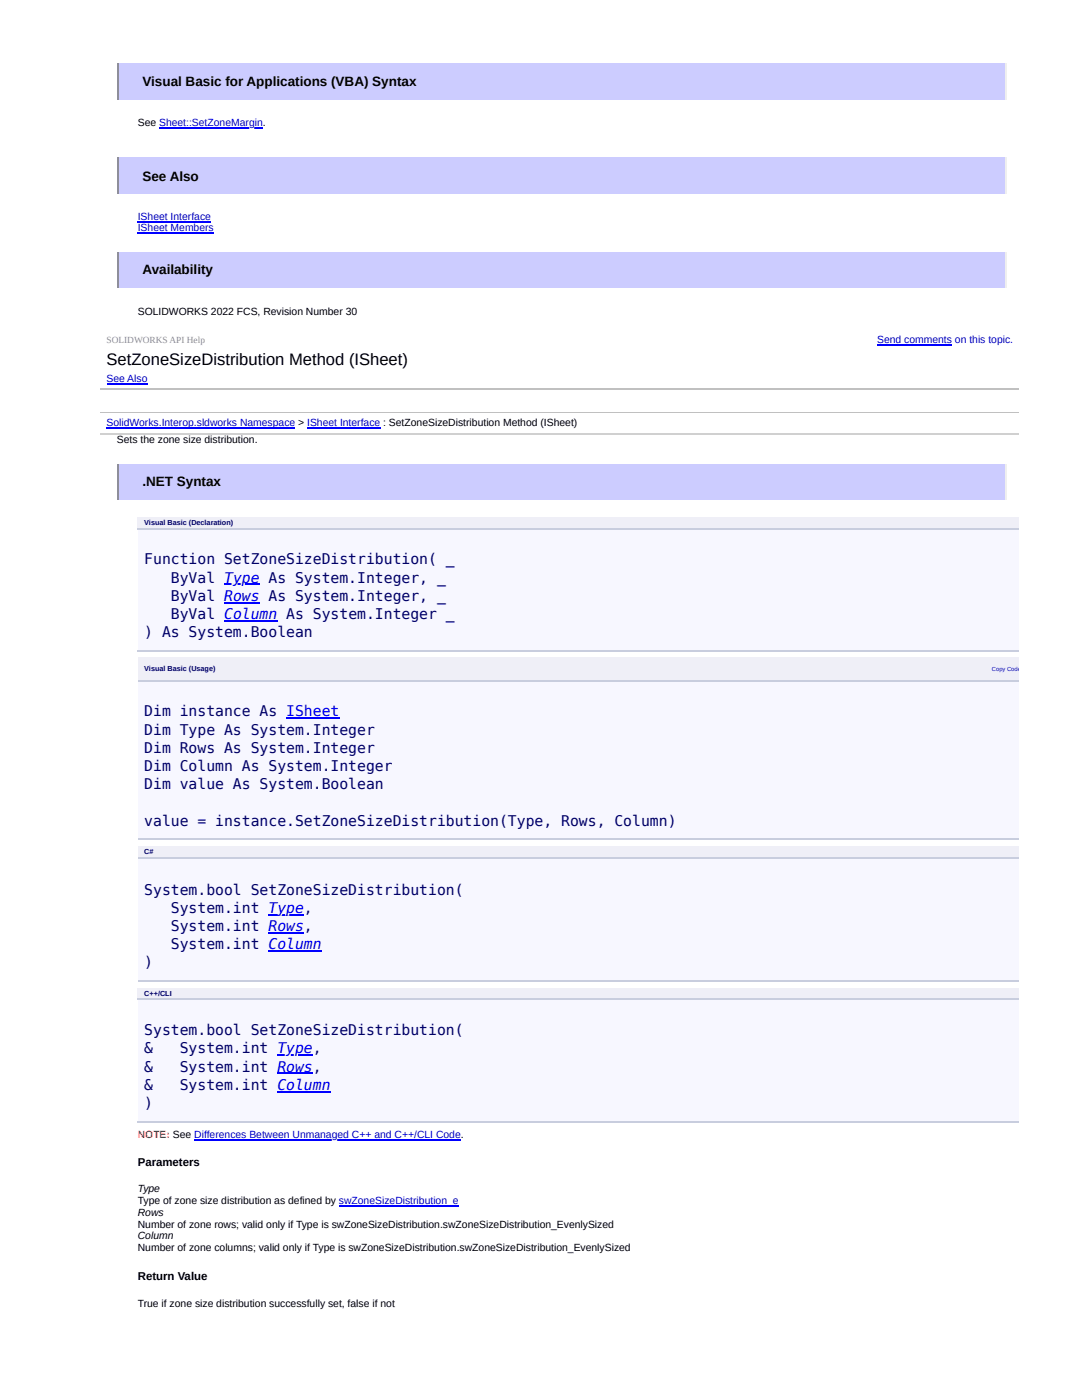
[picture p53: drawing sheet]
<svg xmlns="http://www.w3.org/2000/svg" width="216mm" height="279mm" viewBox="0 0 216 279" stroke-linecap="round" stroke-linejoin="round" font-family="sans-serif">
<defs><g id="words">
<text font-size="3.3" x="21.3" y="72.9">SetZoneSizeDistribution Method (ISheet)</text>
<g font-size="2.9" fill="#006">
<text x="28.8" y="112.6">Function SetZoneSizeDistribution( _</text>
<text x="34.1" y="116.3">ByVal Type As System.Integer, _</text>
<text x="34.1" y="119.9">ByVal Rows As System.Integer, _</text>
<text x="34.1" y="123.5">ByVal Column As System.Integer _</text>
<text x="28.8" y="127.2">) As System.Boolean</text>
<text x="28.8" y="143">Dim instance As ISheet</text>
<text x="28.8" y="146.6">Dim Type As System.Integer</text>
<text x="28.8" y="150.3">Dim Rows As System.Integer</text>
<text x="28.8" y="153.9">Dim Column As System.Integer</text>
<text x="28.8" y="157.5">Dim value As System.Boolean</text>
<text x="28.8" y="164.8">value = instance.SetZoneSizeDistribution(Type, Rows, Column)</text>
<text x="28.8" y="178.5">System.bool SetZoneSizeDistribution(</text>
<text x="34.1" y="182.2">System.int Type,</text>
<text x="34.1" y="185.8">System.int Rows,</text>
<text x="34.1" y="189.4">System.int Column</text>
<text x="28.8" y="193.1">)</text>
<text x="28.8" y="206.6">System.bool SetZoneSizeDistribution(</text>
<text x="28.8" y="210.2">&amp;</text>
<text x="28.8" y="213.8">&amp;</text>
<text x="35.9" y="210.2">System.int Type,</text>
<text x="35.9" y="213.8">System.int Rows,</text>
<text x="28.8" y="217.5">&amp;</text>
<text x="28.8" y="221.1">)</text>
<text x="35.9" y="217.5">System.int Column</text>
</g>
<g font-size="2.7">
<text x="28.4" y="17.1">Visual Basic for Applications (VBA) Syntax</text>
<text x="28.4" y="36.1">See Also</text>
<text x="28.4" y="54.7">Availability</text>
<text x="28.4" y="97">.NET Syntax</text>
</g>
<g font-size="2.3">
<text x="27.5" y="232.8">Parameters</text>
<text x="27.5" y="255.4">Return Value</text>
</g>
<g font-size="2.1">
<text x="27.5" y="25.2">See Sheet::SetZoneMargin.</text>
<text x="27.5" y="62.8">SOLIDWORKS 2022 FCS, Revision Number 30</text>
<text x="23.3" y="88.5">Sets the zone size distribution.</text>
<text x="27.5" y="238">Type</text>
<text x="27.5" y="240.3">Type of zone size distribution as defined by swZoneSizeDistribution_e</text>
<text x="27.5" y="242.6">Rows</text>
<text x="27.5" y="245">Number of zone rows; valid only if Type is swZoneSizeDistribution.swZoneSizeDistribution_EvenlySized</text>
<text x="27.5" y="247.3">Column</text>
<text x="27.5" y="249.7">Number of zone columns; valid only if Type is swZoneSizeDistribution.swZoneSizeDistribution_EvenlySized</text>
<text x="27.5" y="260.8">True if zone size distribution successfully set, false if not</text>
</g>
<g font-size="2.1" fill="#00f">
<text x="27.5" y="43.8">ISheet Interface</text>
<text x="27.5" y="46.2">ISheet Members</text>
<text x="175" y="68.5">Send comments on this topic.</text>
<text x="21.3" y="76.3">See Also</text>
<text x="21.3" y="85.1">SolidWorks.Interop.sldworks Namespace &gt; ISheet Interface : SetZoneSizeDistribution Method (ISheet)</text>
</g>
<text font-size="2.1" fill="#f00" x="27.5" y="227.1">NOTE: See Differences Between Unmanaged C++ and C++/CLI Code.</text>
<text font-size="1.9" fill="#8c8c8c" x="21.3" y="68.5">SOLIDWORKS API Help</text>
<g font-size="1.4" fill="#006">
<text x="28.8" y="104.8">Visual Basic (Declaration)</text>
<text x="28.8" y="133.9">Visual Basic (Usage)</text>
<text x="28.8" y="170.5">C#</text>
<text x="28.8" y="198.8">C++/CLI</text>
</g>
<text font-size="1.2" fill="#00f" x="197.9" y="133.8">Copy Code</text>
</g></defs>
<path d="M23.3 12.7h177.6v7.3h-177.6z" fill="#ccf"/>
<path d="M200.7 12.7v7.3" fill="none" stroke="#eee" stroke-width=".26"/>
<path d="M23.5 12.7v7.3" fill="none" stroke="#9a9a9a" stroke-width=".26"/>
<path d="M23.3 31.4h177.6v7.3h-177.6z" fill="#ccf"/>
<path d="M200.7 31.4v7.3" fill="none" stroke="#eee" stroke-width=".26"/>
<path d="M23.5 31.4v7.3" fill="none" stroke="#9a9a9a" stroke-width=".26"/>
<path d="M23.3 50.3h177.6v7h-177.6z" fill="#ccf"/>
<path d="M200.7 50.3v7" fill="none" stroke="#eee" stroke-width=".26"/>
<path d="M23.5 50.3v7" fill="none" stroke="#9a9a9a" stroke-width=".26"/>
<path d="M20 65.9h183.2v20.8h-183.2z" fill="#fff"/>
<path d="M20 77.7h183.2M20 82.4h183.2" fill="none" stroke="#c0c0c0" stroke-width=".26"/>
<path d="M20 82.5h183.2v4.2h-183.2z" fill="#fff"/>
<path d="M20 86.5h183.2" fill="none" stroke="#d0d0d0" stroke-width=".26"/>
<path d="M23.3 92.6h177.6v7h-177.6z" fill="#ccf"/>
<path d="M200.7 92.6v7" fill="none" stroke="#eee" stroke-width=".26"/>
<path d="M23.5 92.6v7" fill="none" stroke="#9a9a9a" stroke-width=".26"/>
<g fill="#efeff7">
<path d="M27.5 103.3h154.7v2.1h-154.7z"/>
<path d="M182.2 103.3h21v2.1h-21z"/>
</g>
<path d="M27.5 105.4h175.7v24.4h-175.7z" fill="#f7f7ff"/>
<path d="M27.5 105.5h175.7M27.5 129.9h175.7" fill="none" stroke="#c8cdde" stroke-width=".26"/>
<g fill="#efeff7">
<path d="M27.5 131.3h102.5v4.4h-102.5z"/>
<path d="M130 131.3h73.2v4.4h-73.2z"/>
</g>
<path d="M27.5 135.7h175.7v31.9h-175.7z" fill="#f7f7ff"/>
<path d="M27.5 135.8h175.7M27.5 167.5h175.7" fill="none" stroke="#c8cdde" stroke-width=".26"/>
<g fill="#efeff7">
<path d="M27.5 168.9h105.9v2.4h-105.9z"/>
<path d="M133.4 168.9h69.8v2.4h-69.8z"/>
</g>
<path d="M27.5 171.3h175.7v24.4h-175.7z" fill="#f7f7ff"/>
<path d="M27.5 171.1h175.7M27.5 195.8h175.7" fill="none" stroke="#c8cdde" stroke-width=".26"/>
<g fill="#efeff7">
<path d="M27.5 197.2h129.5v2.1h-129.5z"/>
<path d="M157 197.2h46.2v2.1h-46.2z"/>
</g>
<path d="M27.5 199.3h175.7v24.4h-175.7z" fill="#f7f7ff"/>
<path d="M27.5 199.4h175.7M27.5 223.8h175.7" fill="none" stroke="#c8cdde" stroke-width=".26"/>
<g fill="none" stroke="#00f" stroke-width=".26">
<path d="M31.8 25.5h20.6M27.5 44.2h14.6M27.5 46.6h15.2M21.3 76.7h8.1M175 68.9h15M21.3 85.5h37.6M61.3 85.5h14.6M44.7 116.6h7.1M44.7 120.3h7.1M44.7 123.9h10.6M57.1 143.4h10.6M53.6 182.6h7.1"/>
<path d="M53.6 186.2h7.1M53.6 189.8h10.6M55.3 210.6h7.1M55.3 214.2h7.1M55.3 217.9h10.7M38.8 227.5h53.2M67.6 240.7h23.9"/>
</g>
<use href="#words"/>
</svg>
